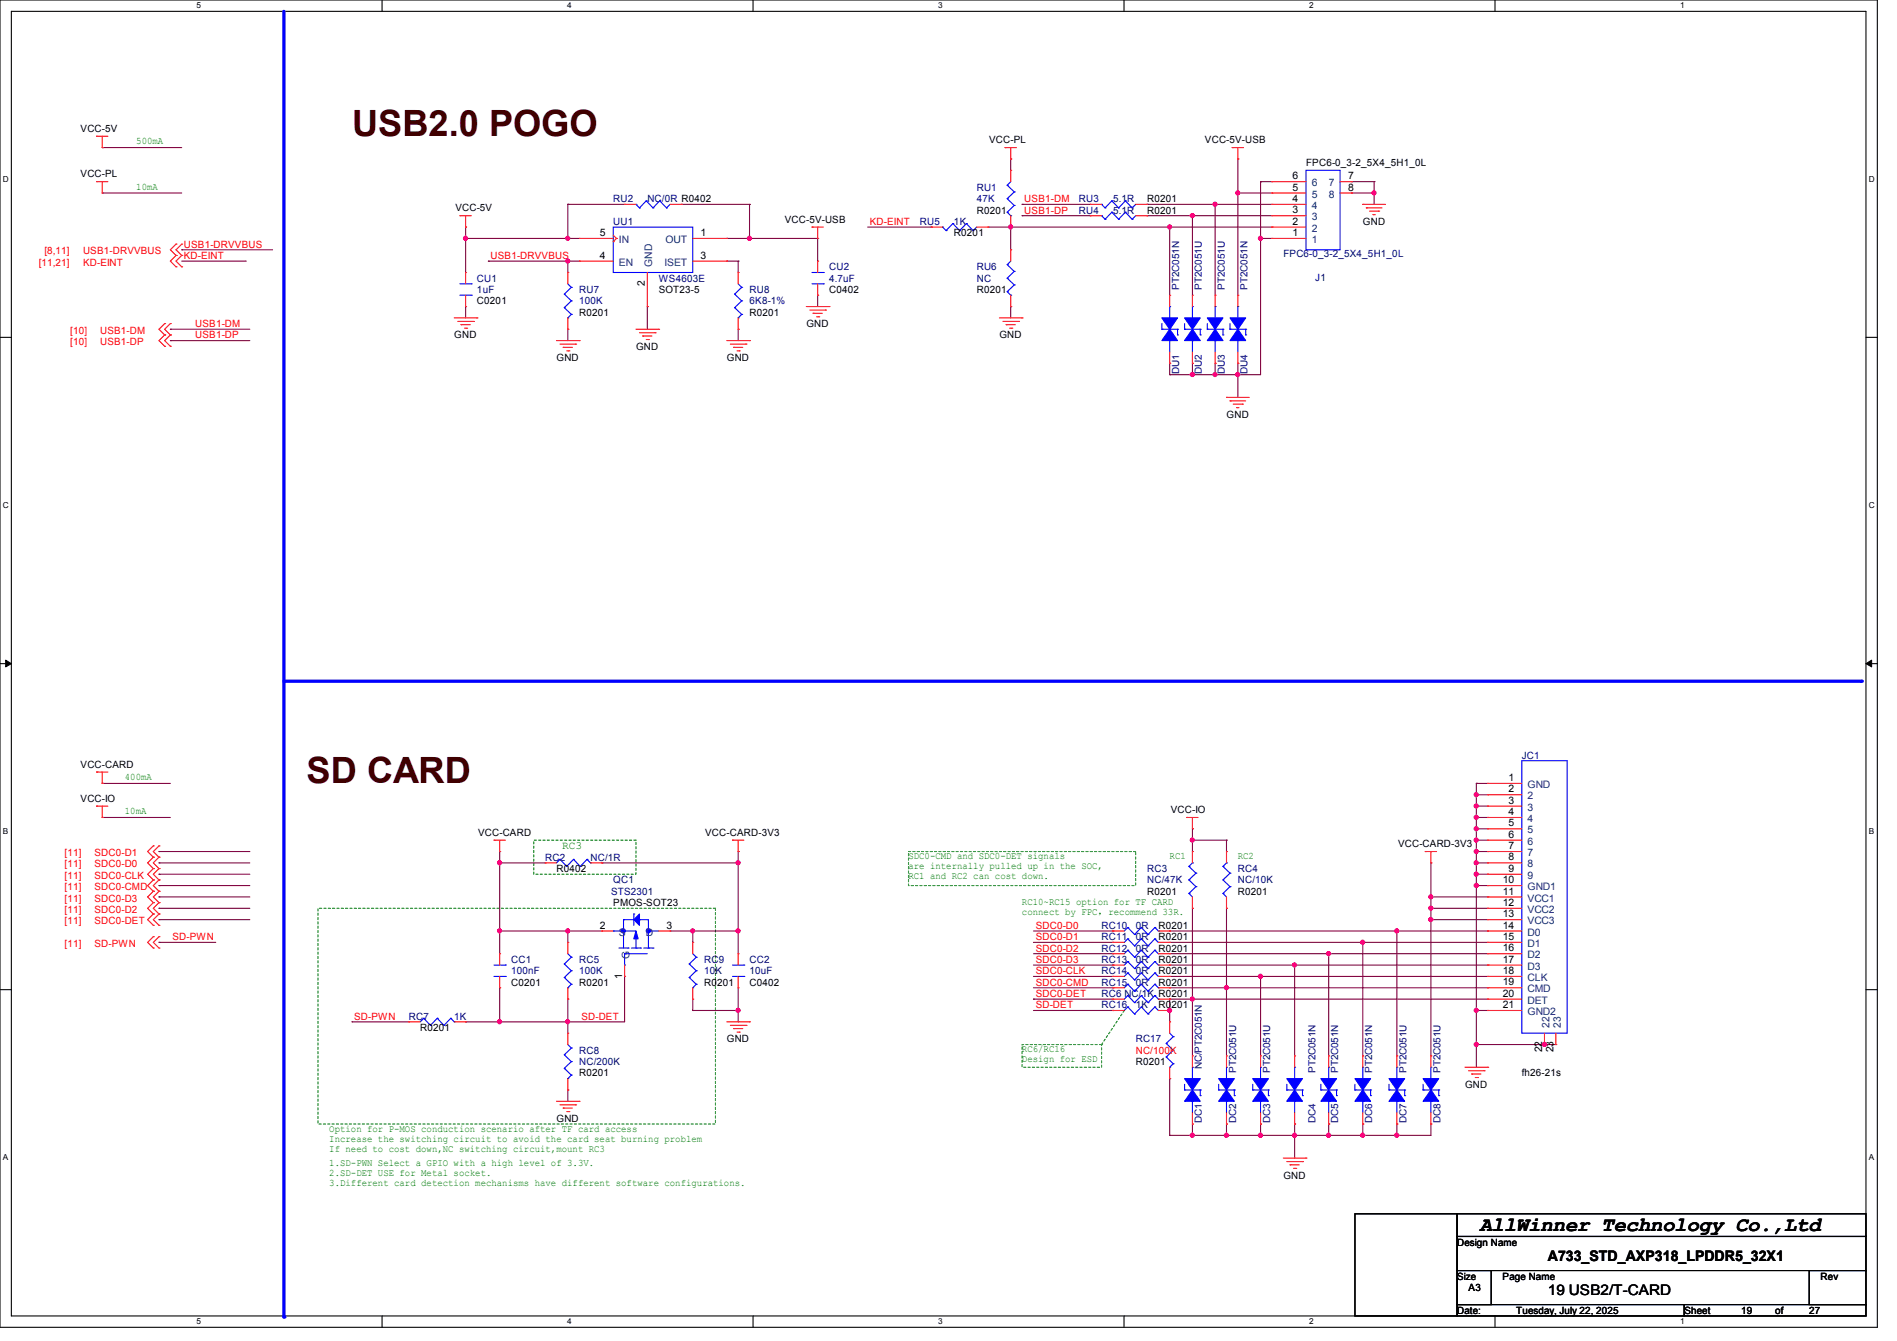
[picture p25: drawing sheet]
<svg xmlns="http://www.w3.org/2000/svg" width="297mm" height="210mm" viewBox="0 0 297 210" stroke-linecap="round" stroke-linejoin="round" font-family="sans-serif">
<defs><g id="words">
<g font-size="5.7" fill="#400000">
<text x="55.1" y="21.3">USB2.0 POGO</text>
<text x="48" y="122.6">SD CARD</text>
</g>
<text font-size="3.2" x="231.7" y="192.7">AllWinner Technology Co.,Ltd</text>
<g font-size="2.3">
<text x="242.3" y="197.5">A733_STD_AXP318_LPDDR5_32X1</text>
<text x="242.3" y="202.8">19 USB2/T-CARD</text>
</g>
<text font-size="1.7" fill="#008000" x="88" y="133">RC3</text>
<g font-size="1.6">
<text x="12.6" y="20.7">VCC-5V</text>
<text x="154.9" y="22.4">VCC-PL</text>
<text x="188.6" y="22.4">VCC-5V-USB</text>
<text x="12.6" y="27.8">VCC-PL</text>
<text x="202.4" y="29.8">5</text>
<text x="202.4" y="28.1">6</text>
<text x="204.5" y="26">FPC6-0_3-2_5X4_5H1_0L</text>
<text x="211.1" y="28.1">7</text>
<text x="211.1" y="29.8">8</text>
<text x="71.3" y="33.1">VCC-5V</text>
<text x="122.9" y="34.9">VCC-5V-USB</text>
<text x="152.9" y="33.4">R0201</text>
<text x="179.6" y="31.7">R0201</text>
<text x="179.6" y="33.4">R0201</text>
<text x="202.4" y="35.2">2</text>
<text x="202.4" y="33.4">3</text>
<text x="202.4" y="31.6">4</text>
<text x="213.4" y="35.2">GND</text>
<text x="93.9" y="40.5">4</text>
<text x="93.9" y="37">5</text>
<text x="109.7" y="40.5">3</text>
<text x="109.7" y="37">1</text>
<text x="149.4" y="37">R0201</text>
<text x="202.4" y="37">1</text>
<text x="74.7" y="47.7">C0201</text>
<text x="101" y="44.8" transform="rotate(-90 101 44.8)">2</text>
<text x="103.1" y="45.9">SOT23-5</text>
<text x="129.8" y="45.9">C0402</text>
<text x="152.9" y="45.9">R0201</text>
<text x="71.1" y="53">GND</text>
<text x="90.7" y="49.4">R0201</text>
<text x="117.4" y="49.4">R0201</text>
<text x="126.2" y="51.2">GND</text>
<text x="156.5" y="53">GND</text>
<text x="87.1" y="56.6">GND</text>
<text x="99.6" y="54.8">GND</text>
<text x="113.8" y="56.6">GND</text>
<text x="192" y="65.4">GND</text>
<text x="12.6" y="120.2">VCC-CARD</text>
<text x="12.6" y="125.6">VCC-IO</text>
<text x="236.2" y="122.3">1</text>
<text x="236.2" y="124.1">2</text>
<text x="236.2" y="125.9">3</text>
<text x="74.8" y="130.9">VCC-CARD</text>
<text x="110.4" y="130.9">VCC-CARD-3V3</text>
<text x="183.3" y="127.3">VCC-IO</text>
<text x="236.2" y="127.6">4</text>
<text x="236.2" y="129.4">5</text>
<text x="236.2" y="131.2">6</text>
<text x="87.1" y="136.6">R0402</text>
<text x="218.9" y="132.7">VCC-CARD-3V3</text>
<text x="236.2" y="133">7</text>
<text x="236.2" y="134.7">8</text>
<text x="236.2" y="136.5">9</text>
<text x="96" y="141.9">PMOS-SOT23</text>
<text x="179.6" y="140.1">R0201</text>
<text x="193.8" y="140.1">R0201</text>
<text x="235.3" y="138.3">10</text>
<text x="235.3" y="140.1">11</text>
<text x="235.3" y="141.9">12</text>
<text x="235.3" y="143.6">13</text>
<text x="93.9" y="145.4">2</text>
<text x="104.4" y="145.4">3</text>
<text x="181.4" y="147.2">R0201</text>
<text x="181.4" y="145.5">R0201</text>
<text x="181.4" y="149">R0201</text>
<text x="235.3" y="145.4">14</text>
<text x="235.3" y="147.2">15</text>
<text x="235.3" y="149">16</text>
<text x="80" y="154.3">C0201</text>
<text x="90.7" y="154.3">R0201</text>
<text x="97.4" y="153.2" transform="rotate(-90 97.4 153.2)">1</text>
<text x="110.2" y="154.3">R0201</text>
<text x="117.4" y="154.3">C0402</text>
<text x="181.4" y="150.8">R0201</text>
<text x="181.4" y="152.6">R0201</text>
<text x="181.4" y="154.3">R0201</text>
<text x="235.3" y="150.7">17</text>
<text x="235.3" y="152.5">18</text>
<text x="235.3" y="154.3">19</text>
<text x="65.8" y="161.5">R0201</text>
<text x="181.4" y="157.9">R0201</text>
<text x="235.3" y="156.1">20</text>
<text x="235.3" y="157.9">21</text>
<text x="113.8" y="163.2">GND</text>
<text x="177.8" y="166.8">R0201</text>
<text x="241.4" y="164.8" transform="rotate(-90 241.4 164.8)">22</text>
<text x="243.2" y="164.8" transform="rotate(-90 243.2 164.8)">23</text>
<text x="90.7" y="168.6">R0201</text>
<text x="229.4" y="170.3">GND</text>
<text x="238.3" y="168.6">fh26-21s</text>
<text x="87.1" y="175.7">GND</text>
<text x="200.9" y="184.6">GND</text>
<text x="228.1" y="195.1">Design Name</text>
<text x="228.1" y="200.4">Size</text>
<text x="229.9" y="202.2">A3</text>
<text x="235.3" y="200.4">Page Name</text>
<text x="285" y="200.4">Rev</text>
<text x="228.1" y="205.7">Date:</text>
<text x="237.4" y="205.7">Tuesday, July 22, 2025</text>
<text x="263.7" y="205.7">Sheet</text>
<text x="272.6" y="205.7">19</text>
<text x="277.9" y="205.7">of</text>
<text x="283.3" y="205.7">27</text>
</g>
<g font-size="1.6" fill="#008000">
<text x="21.3" y="22.6">500mA</text>
<text x="21.3" y="29.7">10mA</text>
<text x="19.6" y="122.1">400mA</text>
<text x="19.6" y="127.5">10mA</text>
<text x="142.2" y="134.6">SDC0-CMD and SDC0-DET signals</text>
<text x="142.2" y="136.1">are internally pulled up in the SOC,</text>
<text x="142.2" y="137.7">RC1 and RC2 can cost down.</text>
<text x="183.1" y="134.6">RC1</text>
<text x="193.8" y="134.6">RC2</text>
<text x="160" y="141.7">RC10~RC15 option for TF CARD</text>
<text x="160" y="143.3">connect by FPC，recommend 33R.</text>
<text x="160" y="164.8">RC6/RC16</text>
<text x="160" y="166.4">Design for ESD</text>
<text x="51.6" y="177.2">Option for P-MOS conduction scenario after TF card access</text>
<text x="51.6" y="178.8">Increase the switching circuit to avoid the card seat burning problem</text>
<text x="51.6" y="180.4">If need to cost down,NC switching circuit,mount RC3</text>
<text x="51.6" y="182.6">1.SD-PWN Select a GPIO with a high level of 3.3V.</text>
<text x="51.6" y="184.1">2.SD-DET USE for Metal socket.</text>
<text x="51.6" y="185.7">3.Different card detection mechanisms have different software configurations.</text>
</g>
<g font-size="1.6" fill="#000080">
<text x="152.9" y="29.9">RU1</text>
<text x="96" y="35.2">UU1</text>
<text x="96" y="31.7">RU2</text>
<text x="101.4" y="31.7">NC/0R R0402</text>
<text x="144" y="35.2">RU5</text>
<text x="149.4" y="35.2">1K</text>
<text x="152.9" y="31.7">47K</text>
<text x="168.9" y="31.7">RU3</text>
<text x="168.9" y="33.4">RU4</text>
<text x="174.3" y="31.7">5.1R</text>
<text x="174.3" y="33.4">5.1R</text>
<text x="200.9" y="40.2">FPC6-0_3-2_5X4_5H1_0L</text>
<text x="74.7" y="44.1">CU1</text>
<text x="74.7" y="45.9">1uF</text>
<text x="90.7" y="45.9">RU7</text>
<text x="90.7" y="47.7">100K</text>
<text x="103.1" y="44.1">WS4603E</text>
<text x="117.4" y="45.9">RU8</text>
<text x="117.4" y="47.7">6K8-1%</text>
<text x="129.8" y="42.3">CU2</text>
<text x="129.8" y="44.1">4.7uF</text>
<text x="152.9" y="42.3">RU6</text>
<text x="152.9" y="44.1">NC</text>
<text x="205.9" y="43.9">J1</text>
<text x="238.3" y="118.8">JC1</text>
<text x="85.3" y="134.8">RC2</text>
<text x="92.5" y="134.8">NC/1R</text>
<text x="179.6" y="136.6">RC3</text>
<text x="193.8" y="136.6">RC4</text>
<text x="95.7" y="140.1">STS2301</text>
<text x="96" y="138.3">QC1</text>
<text x="179.6" y="138.3">NC/47K</text>
<text x="193.8" y="138.3">NC/10K</text>
<text x="172.5" y="147.2">RC11</text>
<text x="172.5" y="145.5">RC10</text>
<text x="172.5" y="149">RC12</text>
<text x="177.8" y="147.2">0R</text>
<text x="177.8" y="145.5">0R</text>
<text x="177.8" y="149">0R</text>
<text x="80" y="150.8">CC1</text>
<text x="80" y="152.6">100nF</text>
<text x="90.7" y="150.8">RC5</text>
<text x="90.7" y="152.6">100K</text>
<text x="110.2" y="150.8">RC9</text>
<text x="110.2" y="152.6">10K</text>
<text x="117.4" y="150.8">CC2</text>
<text x="117.4" y="152.6">10uF</text>
<text x="172.5" y="150.8">RC13</text>
<text x="172.5" y="152.6">RC14</text>
<text x="172.5" y="154.3">RC15</text>
<text x="177.8" y="150.8">0R</text>
<text x="177.8" y="152.6">0R</text>
<text x="177.8" y="154.3">0R</text>
<text x="64" y="159.7">RC7</text>
<text x="71.1" y="159.7">1K</text>
<text x="172.5" y="157.9">RC16</text>
<text x="172.5" y="156.1">RC6 NC/1K R0201</text>
<text x="177.8" y="157.9">1K</text>
<text x="90.7" y="165">RC8</text>
<text x="90.7" y="166.8">NC/200K</text>
<text x="177.8" y="163.2">RC17</text>
</g>
<g font-size="1.6" fill="#004080">
<text x="205.4" y="29.2">6</text>
<text x="208" y="29.2">7</text>
<text x="205.4" y="34.5">3</text>
<text x="205.4" y="32.7">4</text>
<text x="205.4" y="30.9">5</text>
<text x="208" y="30.9">8</text>
<text x="96.9" y="41.6">EN</text>
<text x="96.9" y="38.1">IN</text>
<text x="102.1" y="41.8" transform="rotate(-90 102.1 41.8)">GND</text>
<text x="104" y="41.6">ISET</text>
<text x="104.2" y="38.1">OUT</text>
<text x="205.4" y="36.3">2</text>
<text x="205.4" y="38.1">1</text>
<text x="239.2" y="123.4">GND</text>
<text x="239.2" y="125.2">2</text>
<text x="239.2" y="127">3</text>
<text x="239.2" y="128.7">4</text>
<text x="239.2" y="130.5">5</text>
<text x="239.2" y="132.3">6</text>
<text x="239.2" y="134.1">7</text>
<text x="239.2" y="135.8">8</text>
<text x="239.2" y="137.6">9</text>
<text x="239.2" y="139.4">GND1</text>
<text x="239.2" y="141.2">VCC1</text>
<text x="239.2" y="143">VCC2</text>
<text x="96.9" y="146.5">S</text>
<text x="101.1" y="146.5">D</text>
<text x="239.2" y="144.7">VCC3</text>
<text x="239.2" y="146.5">D0</text>
<text x="239.2" y="148.3">D1</text>
<text x="98.6" y="150.2" transform="rotate(-90 98.6 150.2)">G</text>
<text x="239.2" y="150.1">D2</text>
<text x="239.2" y="151.8">D3</text>
<text x="239.2" y="153.6">CLK</text>
<text x="239.2" y="155.4">CMD</text>
<text x="239.2" y="157.2">DET</text>
<text x="239.2" y="159">GND2</text>
<text x="242.6" y="160.9" transform="rotate(-90 242.6 160.9)">22</text>
<text x="244.4" y="160.9" transform="rotate(-90 244.4 160.9)">23</text>
</g>
<g font-size="1.6" fill="#f00">
<text x="136.2" y="35.2">KD-EINT</text>
<text x="160.4" y="31.7">USB1-DM</text>
<text x="160.4" y="33.4">USB1-DP</text>
<text x="6.1" y="41.6">[11,21]</text>
<text x="6.9" y="39.8">[8,11]</text>
<text x="13" y="39.8">USB1-DRVVBUS</text>
<text x="13" y="41.6">KD-EINT</text>
<text x="28.8" y="38.8">USB1-DRVVBUS</text>
<text x="28.8" y="40.6">KD-EINT</text>
<text x="76.8" y="40.6">USB1-DRVVBUS</text>
<text x="11" y="52.3">[10]</text>
<text x="15.7" y="52.3">USB1-DM</text>
<text x="30.6" y="51.2">USB1-DM</text>
<text x="30.6" y="53">USB1-DP</text>
<text x="11" y="54.1">[10]</text>
<text x="15.7" y="54.1">USB1-DP</text>
<text x="10.1" y="134.1">[11]</text>
<text x="10.1" y="137.6">[11]</text>
<text x="10.1" y="135.8">[11]</text>
<text x="14.8" y="134.1">SDC0-D1</text>
<text x="14.8" y="137.6">SDC0-CLK</text>
<text x="14.8" y="135.8">SDC0-D0</text>
<text x="10.1" y="139.4">[11]</text>
<text x="10.1" y="143">[11]</text>
<text x="10.1" y="141.2">[11]</text>
<text x="14.8" y="139.4">SDC0-CMD</text>
<text x="14.8" y="143">SDC0-D2</text>
<text x="14.8" y="141.2">SDC0-D3</text>
<text x="10.1" y="144.7">[11]</text>
<text x="10.1" y="148.3">[11]</text>
<text x="14.8" y="144.7">SDC0-DET</text>
<text x="14.8" y="148.3">SD-PWN</text>
<text x="27" y="147.2">SD-PWN</text>
<text x="162.1" y="147.2">SDC0-D1</text>
<text x="162.1" y="145.5">SDC0-D0</text>
<text x="162.1" y="149">SDC0-D2</text>
<text x="162.1" y="154.3">SDC0-CMD</text>
<text x="162.1" y="150.8">SDC0-D3</text>
<text x="162.1" y="152.6">SDC0-CLK</text>
<text x="55.5" y="159.7">SD-PWN</text>
<text x="91" y="159.7">SD-DET</text>
<text x="162.1" y="156.1">SDC0-DET</text>
<text x="162.1" y="157.9">SD-DET</text>
<text x="177.8" y="165">NC/100K</text>
</g>
<g font-size="1.5" fill="#000080">
<text x="184.6" y="45.3" transform="rotate(-90 184.6 45.3)">PT2C051N</text>
<text x="188.2" y="45.3" transform="rotate(-90 188.2 45.3)">PT2C051U</text>
<text x="191.7" y="45.3" transform="rotate(-90 191.7 45.3)">PT2C051U</text>
<text x="195.3" y="45.3" transform="rotate(-90 195.3 45.3)">PT2C051N</text>
<text x="184.6" y="58.5" transform="rotate(-90 184.6 58.5)">DU1</text>
<text x="188.2" y="58.5" transform="rotate(-90 188.2 58.5)">DU2</text>
<text x="191.7" y="58.5" transform="rotate(-90 191.7 58.5)">DU3</text>
<text x="195.3" y="58.5" transform="rotate(-90 195.3 58.5)">DU4</text>
<text x="188.2" y="167.5" transform="rotate(-90 188.2 167.5)">NC/PT2C051N</text>
<text x="193.5" y="168" transform="rotate(-90 193.5 168)">PT2C051U</text>
<text x="198.9" y="168" transform="rotate(-90 198.9 168)">PT2C051U</text>
<text x="206" y="168" transform="rotate(-90 206 168)">PT2C051N</text>
<text x="209.5" y="168" transform="rotate(-90 209.5 168)">PT2C051N</text>
<text x="214.9" y="168" transform="rotate(-90 214.9 168)">PT2C051N</text>
<text x="220.2" y="168" transform="rotate(-90 220.2 168)">PT2C051U</text>
<text x="225.5" y="168" transform="rotate(-90 225.5 168)">PT2C051U</text>
<text x="188.2" y="175.9" transform="rotate(-90 188.2 175.9)">DC1</text>
<text x="193.5" y="175.9" transform="rotate(-90 193.5 175.9)">DC2</text>
<text x="198.9" y="175.9" transform="rotate(-90 198.9 175.9)">DC3</text>
<text x="206" y="175.9" transform="rotate(-90 206 175.9)">DC4</text>
<text x="209.5" y="175.9" transform="rotate(-90 209.5 175.9)">DC5</text>
<text x="214.9" y="175.9" transform="rotate(-90 214.9 175.9)">DC6</text>
<text x="220.2" y="175.9" transform="rotate(-90 220.2 175.9)">DC7</text>
<text x="225.5" y="175.9" transform="rotate(-90 225.5 175.9)">DC8</text>
</g>
<g font-size="1.3">
<text x="30.8" y="1.3">5</text>
<text x="88.8" y="1.3">4</text>
<text x="146.9" y="1.3">3</text>
<text x="205" y="1.3">2</text>
<text x="263.1" y="1.3">1</text>
<text x=".5" y="28.4">D</text>
<text x="292.6" y="28.4">D</text>
<text x=".5" y="79.5">C</text>
<text x="292.6" y="79.5">C</text>
<text x=".5" y="130.6">B</text>
<text x="292.6" y="130.6">B</text>
<text x=".5" y="181.7">A</text>
<text x="292.6" y="181.7">A</text>
<text x="30.8" y="207.4">5</text>
<text x="88.8" y="207.4">4</text>
<text x="146.9" y="207.4">3</text>
<text x="205" y="207.4">2</text>
<text x="263.1" y="207.4">1</text>
</g>
</g></defs>
<path d="M0 0h293.9v207.9h-293.9zM1.8 1.8h290.3v204.3h-290.3z" fill="none" stroke="#000" stroke-width=".17"/>
<g fill="#fff">
<path d="M30.8 .2h.7v1.4h-.7z"/>
<path d="M30.8 206.2h.7v1.4h-.7z"/>
</g>
<path d="M59.8 0v1.8M59.8 206.1v1.8" fill="none" stroke="#000" stroke-width=".17"/>
<g fill="#fff">
<path d="M88.8 .2h.7v1.4h-.7z"/>
<path d="M88.8 206.2h.7v1.4h-.7z"/>
</g>
<path d="M117.9 0v1.8M117.9 206.1v1.8" fill="none" stroke="#000" stroke-width=".17"/>
<g fill="#fff">
<path d="M146.9 .2h.7v1.4h-.7z"/>
<path d="M146.9 206.2h.7v1.4h-.7z"/>
</g>
<path d="M176 0v1.8M176 206.1v1.8" fill="none" stroke="#000" stroke-width=".17"/>
<g fill="#fff">
<path d="M205 .2h.7v1.4h-.7z"/>
<path d="M205 206.2h.7v1.4h-.7z"/>
</g>
<path d="M234.1 0v1.8M234.1 206.1v1.8" fill="none" stroke="#000" stroke-width=".17"/>
<g fill="#fff">
<path d="M263.1 .2h.6v1.4h-.6z"/>
<path d="M263.1 206.2h.6v1.4h-.6z"/>
<path d="M.5 27.3h.9v1.4h-.9z"/>
<path d="M292.6 27.3h.9v1.4h-.9z"/>
<path d="M.5 78.4h.9v1.4h-.9z"/>
<path d="M292.6 78.4h.9v1.4h-.9z"/>
</g>
<path d="M0 52.8h1.8M292.1 52.8h1.8" fill="none" stroke="#000" stroke-width=".17"/>
<g fill="#fff">
<path d="M.5 129.5h.8v1.4h-.8z"/>
<path d="M292.6 129.5h.8v1.4h-.8z"/>
</g>
<path d="M0 103.9h1.8M292.1 103.9h1.8" fill="none" stroke="#000" stroke-width=".17"/>
<path d="M.9 103.4l.9 .5-.9 .5zM292.1 103.9l.9-.5v1z" fill="#000" stroke="#000" stroke-width=".16"/>
<g fill="#fff">
<path d="M.5 180.5h.8v1.4h-.8z"/>
<path d="M292.6 180.5h.8v1.4h-.8z"/>
</g>
<path d="M0 155h1.8M292.1 155h1.8" fill="none" stroke="#000" stroke-width=".17"/>
<path d="M44.4 1.8v204.4" fill="none" stroke="#00f" stroke-width=".51"/>
<circle cx="44.4" cy="206.2" r=".25" fill="#00f"/>
<path d="M83.6 131.6h16v5.3h-16zM142.2 133.3h35.6v5.4h-35.6zM49.8 142.2h62.2v33.8h-62.2zM176 158.2l-3.5 5.4M160 163.6h12.5v3.5h-12.5zM172.5 163.6h.1" fill="none" stroke="#008000" stroke-width=".17" stroke-dasharray=".3 .3"/>
<path d="M44.4 106.7h247" fill="none" stroke="#00f" stroke-width=".51"/>
<circle cx="291.4" cy="106.7" r=".25" fill="#00f"/>
<g fill="none" stroke="#800040" stroke-width=".17">
<path d="M16 23.1h.1M16 30.2h.1M16 23.1h12.4M16 30.2h12.4M28.4 39.1h.1M28.4 39.1h14.3M72.9 35.6h.1M72.9 37.3h.1M72.9 35.6v7.1M72.9 37.3h17.8M88.9 32h.1M88.9 37.3h.1"/>
<path d="M88.9 32h8.9M88.9 32v5.3M106.7 32h.1M106.7 32h10.6M113.8 37.3h.1M113.8 37.3h14.2M117.3 32h.1M117.3 37.3h.1M117.3 32v5.3M128 37.3h.1M128 37.3v3.6M135.8 35.6h10"/>
<path d="M145.8 35.6h.1M154.7 35.6h44.4M158.2 24.9h.1M158.2 35.6h.1M158.2 24.9v1.8M158.2 35.6v3.5M160 32h.1M160 33.8h.1M160 32h10.7M160 33.8h10.7M179.6 32h.1M179.6 33.8h.1"/>
<path d="M179.6 32h19.5M179.6 33.8h19.5M183.1 35.6h.1M183.1 35.6v10.6M186.7 33.8h.1M186.7 33.8v12.4M190.2 32h.1M190.2 32v14.2M193.8 30.2h.1M193.8 24.9h.1M193.8 24.9v21.3M193.8 30.2h5.3"/>
<path d="M197.4 37.3h.1M197.4 28.4h.1M197.4 28.4v30.3h-14.3M197.4 37.3h1.7M197.4 28.4h1.7M211.6 28.4h.1M211.6 30.2h.1M211.6 30.2h3.5M211.6 28.4h3.5M215.1 28.4h.1M215.1 30.2h.1M215.1 28.4v3.6"/>
<path d="M26.7 51.6h.1M26.7 53.3h.1M26.7 51.6h12.4M26.7 53.3h12.4M28.4 40.9h10M38.4 40.9h.1M72.9 48h.1M72.9 48v1.8M76.5 40.9h.1M76.5 40.9h14.2M88.9 51.6h.1M88.9 40.9h.1"/>
<path d="M88.9 40.9v1.8M88.9 51.6v1.7M101.3 48h.1M101.3 48v3.6M113.8 40.9h.1M113.8 40.9h1.8M115.6 51.6h.1M115.6 40.9h.1M115.6 40.9v1.8M115.6 51.6v1.7M128 46.2h.1M128 46.2v1.8"/>
<path d="M158.2 48h.1M158.2 48v1.8M183.1 56.9h.1M183.1 58.7h.1M183.1 56.9v1.8M186.7 56.9h.1M186.7 58.7h.1M186.7 56.9v1.8M190.2 56.9h.1M190.2 58.7h.1M190.2 56.9v1.8M193.8 56.9h.1"/>
<path d="M193.8 58.7h.1M193.8 56.9v5.3M16 128h.1M16 122.7h.1M16 128h10.7M16 122.7h10.7M24.9 136.9h.1M24.9 138.7h.1M24.9 133.3h.1M24.9 135.1h.1M24.9 136.9h14.2M24.9 138.7h14.2"/>
<path d="M24.9 133.3h14.2M24.9 135.1h14.2M78.2 133.3h.1M78.2 135.1h.1M78.2 135.1h7.1M78.2 133.3v16.1M94.2 135.1h.1M94.2 135.1h21.4M115.6 133.3h.1M115.6 135.1h.1M115.6 133.3v16.1M186.7 129.8h.1"/>
<path d="M186.7 131.6h.1M186.7 129.8v3.5M186.7 131.6h5.3M192 131.6h.1M192 131.6v1.7M224 135.1h.1M224 135.1v30.3M231.1 122.7h.1M231.1 124.5h.1M231.1 126.2h.1M231.1 128h.1M231.1 129.8h.1"/>
<path d="M231.1 131.6h.1M231.1 133.3h.1M231.1 135.1h.1M231.1 136.9h.1M231.1 138.7h.1M231.1 136.9h1.8M231.1 138.7h1.8M231.1 133.3h1.8M231.1 135.1h1.8M231.1 128h1.8M231.1 122.7h1.8M231.1 131.6h1.8"/>
<path d="M231.1 122.7v44.4M231.1 124.5h1.8M231.1 126.2h1.8M231.1 129.8h1.8M24.9 142.2h.1M24.9 144h.1M24.9 140.5h.1M24.9 147.6h.1M24.9 142.2h14.2M24.9 144h14.2M24.9 140.5h14.2M24.9 147.6h8.9"/>
<path d="M78.2 145.8h.1M78.2 154.7h.1M78.2 154.7v5.3M78.2 145.8h16M88.9 145.8h.1M88.9 156.5h.1M88.9 145.8v1.8M88.9 156.5v5.3M97.8 152.9h.1M97.8 152.9v7.1h-24.9M104.9 145.8h10.7M108.5 145.8h.1"/>
<path d="M108.5 158.2h.1M108.5 158.2h7.1M108.5 145.8v1.8M108.5 156.5v1.7M115.6 158.2h.1M115.6 145.8h.1M115.6 154.7v5.3M161.8 156.5h.1M161.8 154.7h12.4M161.8 156.5h12.4M161.8 145.8h12.4M161.8 147.6h12.4"/>
<path d="M161.8 151.1h12.4M161.8 152.9h12.4M161.8 149.4h12.4M161.8 158.2h12.4M174.2 154.7h.1M174.2 151.1h.1M174.2 152.9h.1M174.2 147.6h.1M174.2 145.8h.1M174.2 149.4h.1M174.2 158.2h.1M183.1 156.5h.1"/>
<path d="M183.1 158.2h.1M183.1 156.5v3.5M183.1 154.7h49.8M183.1 156.5h49.8M183.1 145.8h49.8M183.1 147.6h49.8M183.1 151.1h49.8M183.1 152.9h49.8M183.1 149.4h49.8M186.7 142.2h.1M186.7 156.5h.1M186.7 142.2v23.2"/>
<path d="M192 142.2h.1M192 154.7h.1M192 142.2v23.2M197.4 152.9h.1M197.4 152.9v12.5M202.7 151.1h.1M202.7 151.1v14.3M208 149.4h.1M208 149.4v16M213.4 147.6h.1M213.4 147.6v17.8M218.7 145.8h.1"/>
<path d="M218.7 145.8v19.6M224 142.2h.1M224 140.5h.1M224 144h.1M224 142.2h8.9M224 144h8.9M224 140.5h8.9M231.1 158.2h.1M231.1 158.2h1.8M55.1 160h.1M55.1 160h8.9M72.9 160h.1"/>
<path d="M78.2 160h.1M88.9 170.7h.1M88.9 160h.1M88.9 170.7v1.8M115.6 160h.1M183.1 168.9h.1M183.1 177.8h.1M183.1 168.9v8.9M186.7 176h.1M186.7 177.8h.1M186.7 176v1.8M192 177.8h.1"/>
<path d="M192 176h.1M192 176v1.8M197.4 176h.1M197.4 177.8h.1M197.4 176v1.8M202.7 177.8h.1M202.7 176h.1M202.7 176v5.4M208 176h.1M208 177.8h.1M208 176v1.8M213.4 176h.1"/>
<path d="M213.4 177.8h.1M213.4 176v1.8M218.7 176h.1M218.7 177.8h.1M218.7 176v1.8M224 176h.1M224 176v1.8h-40.9M231.1 163.6h.1M231.1 163.6h12.5M241.8 163.6h.1"/>
</g>
<g fill="#f0f" stroke="#f0f" stroke-width=".17">
<circle cx="190.2" cy="32" r=".32"/>
<circle cx="186.7" cy="33.8" r=".32"/>
<circle cx="158.2" cy="35.5" r=".32"/>
<circle cx="197.3" cy="37.3" r=".32"/>
<circle cx="193.8" cy="58.7" r=".32"/>
<circle cx="186.7" cy="58.7" r=".32"/>
<circle cx="190.2" cy="58.7" r=".32"/>
<circle cx="183.1" cy="35.5" r=".32"/>
<circle cx="88.9" cy="37.3" r=".32"/>
<circle cx="72.9" cy="37.3" r=".32"/>
<circle cx="117.3" cy="37.3" r=".32"/>
<circle cx="88.9" cy="40.9" r=".32"/>
<circle cx="192" cy="177.8" r=".32"/>
<circle cx="197.3" cy="177.8" r=".32"/>
<circle cx="213.3" cy="177.8" r=".32"/>
<circle cx="218.7" cy="177.8" r=".32"/>
<circle cx="193.8" cy="30.2" r=".32"/>
<circle cx="88.9" cy="145.8" r=".32"/>
<circle cx="88.9" cy="160" r=".32"/>
<circle cx="115.5" cy="158.2" r=".32"/>
<circle cx="78.2" cy="160" r=".32"/>
<circle cx="78.2" cy="145.8" r=".32"/>
<circle cx="78.2" cy="135.1" r=".32"/>
<circle cx="115.5" cy="135.1" r=".32"/>
<circle cx="224" cy="142.2" r=".32"/>
<circle cx="224" cy="140.4" r=".32"/>
<circle cx="186.7" cy="131.6" r=".32"/>
<circle cx="224" cy="144" r=".32"/>
<circle cx="218.7" cy="145.8" r=".32"/>
<circle cx="213.3" cy="147.6" r=".32"/>
<circle cx="208" cy="177.8" r=".32"/>
<circle cx="202.7" cy="177.8" r=".32"/>
<circle cx="208" cy="149.3" r=".32"/>
<circle cx="202.7" cy="151.1" r=".32"/>
<circle cx="197.3" cy="152.9" r=".32"/>
<circle cx="192" cy="154.7" r=".32"/>
<circle cx="186.7" cy="156.4" r=".32"/>
<circle cx="231.1" cy="126.2" r=".32"/>
<circle cx="231.1" cy="124.4" r=".32"/>
<circle cx="231.1" cy="128" r=".32"/>
<circle cx="231.1" cy="131.6" r=".32"/>
<circle cx="231.1" cy="129.8" r=".32"/>
<circle cx="231.1" cy="135.1" r=".32"/>
<circle cx="231.1" cy="133.3" r=".32"/>
<circle cx="231.1" cy="136.9" r=".32"/>
<circle cx="231.1" cy="158.2" r=".32"/>
<circle cx="231.1" cy="138.7" r=".32"/>
<circle cx="241.8" cy="163.6" r=".32"/>
<circle cx="231.1" cy="163.6" r=".32"/>
<circle cx="215.1" cy="30.2" r=".32"/>
<circle cx="108.4" cy="145.8" r=".32"/>
<circle cx="115.5" cy="145.8" r=".32"/>
<circle cx="183.1" cy="158.2" r=".32"/>
<circle cx="186.7" cy="177.8" r=".32"/>
</g>
<g fill="none" stroke="#f00" stroke-width=".17">
<path d="M15.1 21.3h.1M15.1 28.4h.1M15.1 21.3h1.8M15.1 28.4h1.8M16 23.1h.1M16 30.2h.1M16 21.3v1.8M16 28.4v1.8M27.6 38.2h.1M27.6 38.2l-.9 .9 .9 .9M28.4 38.2h.1M28.4 38.2l-.8 .9 .8 .9"/>
<path d="M72 33.8h.1M72 33.8h1.8M72.9 35.6h.1M72.9 33.8v1.8M90.7 37.3h.1M90.7 37.3h5.3M96 37.8h.1M96 36.8l.5 .5M96.5 37.3h.1M96.5 37.3l-.5 .5M97.8 32h.1M97.8 32h1.8"/>
<path d="M104.9 32h1.8M106.7 32h.1M108.5 37.3h5.3M113.8 37.3h.1M127.1 35.6h.1M127.1 35.6h1.8M128 37.3h.1M128 35.6v1.7M145.8 35.6h.1M145.8 35.6h1.8M152.9 35.6h1.8M154.7 35.6h.1"/>
<path d="M157.4 23.1h.1M157.4 23.1h1.7M158.2 24.9h.1M158.2 26.7h.1M158.2 35.6h.1M158.2 39.1h.1M158.2 23.1v1.8M158.2 26.7v1.7M158.2 33.8v1.8M158.2 39.1v1.8M170.7 32h.1M170.7 33.8h.1"/>
<path d="M170.7 32h1.8M170.7 33.8h1.8M177.8 32h1.8M177.8 33.8h1.8M179.6 32h.1M179.6 33.8h.1M192.9 23.1h.1M192.9 23.1h1.8M193.8 24.9h.1M193.8 23.1v1.8M199.1 35.6h.1M199.1 33.8h.1"/>
<path d="M199.1 32h.1M199.1 37.3h.1M199.1 30.2h.1M199.1 28.4h.1M199.1 32h5.4M199.1 33.8h5.4M199.1 35.6h5.4M199.1 28.4h5.4M199.1 37.3h5.4M199.1 30.2h5.4M209.8 28.4h1.8M209.8 30.2h1.8"/>
<path d="M211.6 28.4h.1M211.6 30.2h.1M213.4 32h.1M213.4 32h3.5M213.9 32.6h.1M213.9 32.6h2.5M214.4 33.1h1.5M215 33.6h.1M215 33.6h.3M215.9 33.1h.1M25.8 50.7h.1M25.8 52.5h.1"/>
<path d="M25.8 54.2h.1M25.8 50.7l-.9 .9 .9 .9M25.8 52.5l-.9 .8 .9 .9M26.7 50.7h.1M26.7 52.5h.1M26.7 54.2h.1M26.7 50.7l-.9 .9 .9 .9M26.7 52.5l-.9 .8 .9 .9M27.6 40h.1M27.6 41.8h.1M27.6 40l-.9 .9 .9 .9M28.4 40h.1"/>
<path d="M28.4 41.8h.1M28.4 40l-.8 .9 .8 .9M71.1 49.8h3.6M71.7 50.3h2.4M72.2 50.8h.1M72.2 50.8h1.4M72.7 51.4h.4M72.9 48h.1M72.9 42.7h.1M72.9 42.7v1.7M72.9 46.2v1.8M73.1 51.4h.1"/>
<path d="M74.1 50.3h.1M74.7 49.8h.1M87.1 53.3h3.6M87.7 53.9h2.4M88.2 54.4h.1M88.2 54.4h1.4M88.7 54.9h.4M88.9 42.7h.1M88.9 51.6h.1M88.9 42.7v1.7M88.9 49.8v1.8M89.1 54.9h.1"/>
<path d="M90.1 53.9h.1M90.7 53.3h.1M90.7 40.9h.1M90.7 40.9h5.3M99.6 51.6h3.5M100.1 52.1h2.5M100.6 52.6h.1M100.6 52.6h1.5M101.2 53.2h.3M101.3 48h.1M101.3 42.7v5.3M101.5 53.2h.1"/>
<path d="M102.6 52.1h.1M103.1 51.6h.1M108.5 40.9h5.3M113.8 40.9h.1M113.8 53.3h3.5M114.3 53.9h2.5M114.9 54.4h.1M114.9 54.4h1.4M115.4 54.9h.3M115.6 42.7h.1M115.6 51.6h.1M115.6 42.7v1.7"/>
<path d="M115.6 49.8v1.8M115.7 54.9h.1M116.8 53.9h.1M117.3 53.3h.1M126.2 48h3.6M126.8 48.6h2.4M127.3 49.1h.1M127.3 49.1h1.4M127.8 49.6h.4M128 46.2h.1M128 40.9h.1M128 40.9v1.8"/>
<path d="M128 44.4v1.8M128.2 49.6h.1M129.2 48.6h.1M129.8 48h.1M156.5 49.8h3.5M157 50.3h2.5M157.5 50.8h.1M157.5 50.8h1.5M158.1 51.4h.3M158.2 48h.1M158.2 46.2v1.8M158.4 51.4h.1"/>
<path d="M159.5 50.3h.1M160 49.8h.1M183.1 56.9h.1M183.1 46.2h.1M183.1 46.2v1.8M183.1 55.1v1.8M186.7 56.9h.1M186.7 46.2h.1M186.7 46.2v1.8M186.7 55.1v1.8M190.2 56.9h.1M190.2 46.2h.1"/>
<path d="M190.2 46.2v1.8M190.2 55.1v1.8M193.8 56.9h.1M193.8 46.2h.1M193.8 46.2v1.8M193.8 55.1v1.8M192 62.2h.1M192 62.2h3.6M192.6 62.8h.1M192.6 62.8h2.4M193.1 63.3h1.4M193.6 63.8h.1"/>
<path d="M193.6 63.8h.4M194.5 63.3h.1M15.1 120.9h.1M15.1 126.2h.1M15.1 120.9h1.8M15.1 126.2h1.8M16 122.7h.1M16 128h.1M16 120.9v1.8M16 126.2v1.8M24 132.5h.1M24 134.2h.1"/>
<path d="M24 136h.1M24 137.8h.1M24 139.6h.1M24 132.5l-.9 .8 .9 .9M24 136l-.9 .9 .9 .9M24 137.8l-.9 .9 .9 .9M24 139.6l-.9 .9 .9 .9M24 134.2l-.9 .9 .9 .9M24.9 132.5h.1M24.9 134.2h.1M24.9 136h.1M24.9 137.8h.1"/>
<path d="M24.9 139.6h.1M24.9 132.5l-.9 .8 .9 .9M24.9 136l-.9 .9 .9 .9M24.9 137.8l-.9 .9 .9 .9M24.9 139.6l-.9 .9 .9 .9M24.9 134.2l-.9 .9 .9 .9M77.3 131.6h.1M77.3 131.6h1.8M78.2 133.3h.1M78.2 131.6v1.7M85.3 135.1h.1M85.3 135.1h1.8"/>
<path d="M92.5 135.1h1.7M94.2 135.1h.1M114.7 131.6h.1M114.7 131.6h1.8M115.6 133.3h.1M115.6 131.6v1.7M185.8 128h.1M185.8 128h1.8M186.7 129.8h.1M186.7 133.3h.1M186.7 128v1.8M186.7 133.3v1.8"/>
<path d="M192 133.3h.1M192 133.3v1.8M223.1 133.3h.1M223.1 133.3h1.8M224 135.1h.1M224 133.3v1.8M232.9 122.7h.1M232.9 124.5h.1M232.9 126.2h.1M232.9 128h.1M232.9 129.8h.1M232.9 131.6h.1"/>
<path d="M232.9 133.3h.1M232.9 135.1h.1M232.9 136.9h.1M232.9 138.7h.1M232.9 131.6h5.4M232.9 128h5.4M232.9 126.2h5.4M232.9 133.3h5.4M232.9 135.1h5.4M232.9 122.7h5.4M232.9 124.5h5.4M232.9 129.8h5.4"/>
<path d="M232.9 136.9h5.4M232.9 138.7h5.4M24 143.1h.1M24 144.9h.1M24 141.4h.1M24 146.7h.1M24 148.5h.1M24 143.1l-.9 .9 .9 .9M24 141.4l-.9 .8 .9 .9M24 146.7l-.9 .9 .9 .9M24.9 143.1h.1M24.9 144.9h.1"/>
<path d="M24.9 141.4h.1M24.9 146.7h.1M24.9 148.5h.1M24.9 143.1l-.9 .9 .9 .9M24.9 141.4l-.9 .8 .9 .9M24.9 146.7l-.9 .9 .9 .9M78.2 154.7h.1M78.2 149.4h.1M78.2 149.4v1.7M78.2 152.9v1.8M88.9 147.6h.1M88.9 156.5h.1"/>
<path d="M88.9 147.6v1.8M88.9 154.7v1.8M94.2 145.8h.1M94.2 145.8h1.8M97.8 152.9h.1M97.8 151.1v1.8M103.1 145.8h1.8M104.9 145.8h.1M108.5 147.6h.1M108.5 156.5h.1M108.5 147.6v1.8M108.5 154.7v1.8"/>
<path d="M115.6 149.4h.1M115.6 154.7h.1M115.6 149.4v1.7M115.6 152.9v1.8M174.2 158.2h.1M174.2 151.1h.1M174.2 152.9h.1M174.2 156.5h.1M174.2 147.6h.1M174.2 145.8h.1M174.2 154.7h.1M174.2 149.4h.1"/>
<path d="M174.2 158.2h1.8M174.2 151.1h1.8M174.2 152.9h1.8M174.2 145.8h1.8M174.2 156.5h1.8M174.2 147.6h1.8M174.2 149.4h1.8M174.2 154.7h1.8M181.4 158.2h1.7M181.4 151.1h1.7M181.4 152.9h1.7M181.4 145.8h1.7"/>
<path d="M181.4 156.5h1.7M181.4 147.6h1.7M181.4 149.4h1.7M181.4 154.7h1.7M183.1 158.2h.1M183.1 151.1h.1M183.1 152.9h.1M183.1 156.5h.1M183.1 147.6h.1M183.1 145.8h.1M183.1 154.7h.1M183.1 149.4h.1"/>
<path d="M186.7 142.2h.1M186.7 140.5v1.7M192 142.2h.1M192 140.5v1.7M232.9 140.5h.1M232.9 142.2h.1M232.9 144h.1M232.9 145.8h.1M232.9 147.6h.1M232.9 149.4h.1M232.9 151.1h.1M232.9 152.9h.1"/>
<path d="M232.9 154.7h.1M232.9 156.5h.1M232.9 158.2h.1M232.9 158.2h5.4M232.9 151.1h5.4M232.9 152.9h5.4M232.9 145.8h5.4M232.9 156.5h5.4M232.9 147.6h5.4M232.9 140.5h5.4M232.9 142.2h5.4M232.9 144h5.4"/>
<path d="M232.9 149.4h5.4M232.9 154.7h5.4M64 160h.1M64 160h1.8M71.1 160h1.8M72.9 160h.1M87.1 172.5h3.6M87.7 173h2.4M88.2 173.5h.1M88.2 173.5h1.4M88.7 174.1h.4M88.9 161.8h.1"/>
<path d="M88.9 170.7h.1M88.9 161.8v1.8M88.9 168.9v1.8M89.1 174.1h.1M90.1 173h.1M90.7 172.5h.1M113.8 160h3.5M114.3 160.6h2.5M114.9 161.1h.1M114.9 161.1h1.4M115.4 161.6h.3M115.7 161.6h.1"/>
<path d="M116.8 160.6h.1M117.3 160h.1M183.1 160h.1M183.1 168.9h.1M183.1 160v1.8M183.1 167.1v1.8M186.7 176h.1M186.7 165.4h.1M186.7 165.4v1.7M186.7 174.2v1.8M192 176h.1M192 165.4h.1"/>
<path d="M192 165.4v1.7M192 174.2v1.8M197.4 176h.1M197.4 165.4h.1M197.4 165.4v1.7M197.4 174.2v1.8M202.7 176h.1M202.7 165.4h.1M202.7 165.4v1.7M202.7 174.2v1.8M208 176h.1M208 165.4h.1"/>
<path d="M208 165.4v1.7M208 174.2v1.8M213.4 176h.1M213.4 165.4h.1M213.4 165.4v1.7M213.4 174.2v1.8M218.7 176h.1M218.7 165.4h.1M218.7 165.4v1.7M218.7 174.2v1.8M224 176h.1M224 165.4h.1"/>
<path d="M224 165.4v1.7M224 174.2v1.8M229.4 167.1h3.5M229.9 167.7h2.5M230.4 168.2h.1M230.4 168.2h1.5M231 168.7h.3M231.3 168.7h.1M232.4 167.7h.1M232.9 167.1h.1M241.8 163.6h.1M241.8 161.8v1.8"/>
<path d="M243.6 163.6h.1M243.6 161.8v1.8M200.9 181.4h3.6M201.5 181.9h2.4M202 182.4h.1M202 182.4h1.4M202.5 183h.4M202.9 183h.1M203.9 181.9h.1M204.5 181.4h.1"/>
</g>
<path d="M212.1 190.1h16v16h-16zM228.1 190.1h64v3.5h-64zM228.1 193.6h64v5.4h-64zM228.1 199h5.4v5.3h-5.4zM283.3 199h8.8v5.3h-8.8zM228.1 204.3h35.6v1.8h-35.6zM263.7 204.3h28.4v1.8h-28.4z" fill="none" stroke="#000" stroke-width=".17"/>
<g fill="none" stroke="#00f" stroke-width=".17">
<path d="M96 35.6h12.5v7.1h-12.5zM99.6 32h.1M99.6 32l.5 .6M100.1 32.6h.1M101.2 31.5h.1M101.2 31.5l1 1.1M101.2 31.5l-1.1 1.1M102.2 32.6h.1M103.3 31.5h.1M103.3 31.5l1.1 1.1M103.3 31.5l-1.1 1.1M104.4 32.6h.1"/>
<path d="M104.9 32l-.5 .6M147.6 35.6h.1M147.6 35.6l.5 .5M148.1 36.1h.1M149.2 35h.1M149.2 35l1 1.1M149.2 35l-1.1 1.1M150.2 36.1h.1M151.3 35h.1M151.3 35l1.1 1.1M151.3 35l-1.1 1.1M152.4 36.1h.1"/>
<path d="M152.9 35.6l-.5 .5M157.7 29h.1M157.7 31.1h.1M157.7 33.2h.1M157.7 29l1.1 1.1M157.7 31.1l1.1 1.1M157.7 33.2l.5 .6M158.2 33.8h.1M158.2 28.4l-.5 .6M158.8 30.1h.1M158.8 32.2h.1M158.8 30.1l-1.1 1"/>
<path d="M158.8 32.2l-1.1 1M172.5 32h.1M172.5 33.8h.1M172.5 32l.5 .6M172.5 33.8l.5 .5M173 32.6h.1M173 34.3h.1M174.1 31.5h.1M174.1 33.2h.1M174.1 31.5l1 1.1M174.1 31.5l-1.1 1.1M174.1 33.2l1 1.1"/>
<path d="M174.1 33.2l-1.1 1.1M175.1 32.6h.1M175.1 34.3h.1M176.2 31.5h.1M176.2 33.2h.1M176.2 31.5l1 1.1M176.2 31.5l-1.1 1.1M176.2 33.2l1 1.1M176.2 33.2l-1.1 1.1M177.2 32.6h.1M177.2 34.3h.1M177.8 32l-.6 .6"/>
<path d="M177.8 33.8l-.6 .5M204.5 26.7h5.3v12.4h-5.3zM72 44.4h1.8M72 46.2h1.8M73.8 46.2h.1M73.8 44.4h.1M88.3 46.1h.1M88.3 48.2h.1M88.3 46.1l1.2 1M88.3 48.2l1.2 1M88.9 49.8h.1M88.9 44.4l.6 .6"/>
<path d="M89.5 45h.1M89.5 47.1h.1M89.5 49.2h.1M89.5 45l-1.2 1.1M89.5 47.1l-1.2 1.1M89.5 49.2l-.6 .6M115 46.1h.1M115 48.2h.1M115 46.1l1.1 1M115 48.2l1.1 1M115.6 49.8h.1M115.6 44.4l.5 .6"/>
<path d="M116.1 45h.1M116.1 47.1h.1M116.1 49.2h.1M116.1 45l-1.1 1.1M116.1 47.1l-1.1 1.1M116.1 49.2l-.5 .6M127.1 44.4h1.8M127.1 42.7h1.8M128.9 44.4h.1M128.9 42.7h.1M157.7 41.4h.1M157.7 43.6h.1"/>
<path d="M157.7 45.7h.1M157.7 41.4l1.1 1.1M157.7 43.6l1.1 1M157.7 45.7l.5 .5M158.2 46.2h.1M158.2 40.9l-.5 .5M158.8 42.5h.1M158.8 44.6h.1M158.8 42.5l-1.1 1.1M158.8 44.6l-1.1 1.1M181.9 51.6h.1M181.9 50.7v.9"/>
<path d="M181.9 51.6h2.5M183.1 53.3h.1M183.1 48h.1M183.1 48v1.8M183.1 53.3v1.8M184.4 51.6h.1M184.4 52.5h.1M184.4 51.6v.9M185.5 51.6h.1M185.5 51.6h2.4M185.5 50.7v.9M186.7 53.3h.1"/>
<path d="M186.7 48h.1M186.7 48v1.8M186.7 53.3v1.8M187.9 51.6h.1M187.9 52.5h.1M187.9 51.6v.9M189 51.6h.1M189 51.6h2.5M189 50.7v.9M190.2 53.3h.1M190.2 48h.1M190.2 48v1.8"/>
<path d="M190.2 53.3v1.8M191.5 51.6h.1M191.5 52.5h.1M191.5 51.6v.9M192.6 51.6h.1M192.6 51.6h2.4M192.6 50.7v.9M193.8 53.3h.1M193.8 48h.1M193.8 48v1.8M193.8 53.3v1.8M195 51.6h.1"/>
<path d="M195 52.5h.1M195 51.6v.9M238.3 119.1h7.1v42.7h-7.1zM87.7 134.6h.1M87.7 134.6l-.6 .5M87.7 134.6l1 1.1M88.7 135.7h.1M89.8 134.6h.1M89.8 134.6l-1.1 1.1M89.8 134.6l1 1.1M90.8 135.7h.1M91.9 134.6h.1"/>
<path d="M91.9 134.6l-1.1 1.1M91.9 134.6l.6 .5M92.5 135.1h.1M186.1 139.9h.1M186.1 137.8h.1M186.1 135.7h.1M186.1 139.9l.6 .6M186.1 137.8l1.1 1.1M186.1 135.7l1.1 1M186.7 135.1h.1M186.7 135.1l-.6 .6M187.2 138.9h.1"/>
<path d="M187.2 136.7h.1M187.2 138.9l-1.1 1M187.2 136.7l-1.1 1.1M191.5 139.9h.1M191.5 137.8h.1M191.5 135.7h.1M191.5 139.9l.5 .6M191.5 137.8l1.1 1.1M191.5 135.7l1.1 1M192 135.1h.1M192 135.1l-.5 .6M192.6 138.9h.1"/>
<path d="M192.6 136.7h.1M192.6 138.9l-1.1 1M192.6 136.7l-1.1 1.1M66.3 159.5h.1M66.3 159.5l-.5 .5M66.3 159.5l1.1 1.1M68.5 159.5h.1M68.5 159.5l-1.1 1.1M68.5 159.5l1 1.1M70.6 159.5h.1M70.6 159.5l-1.1 1.1M70.6 159.5l.5 .5"/>
<path d="M77.3 151.1h1.8M77.3 152.9h1.8M79.1 151.1h.1M79.1 152.9h.1M88.3 151h.1M88.3 153.1h.1M88.3 151l1.2 1M88.3 153.1l1.2 1M88.9 154.7h.1M88.9 149.4l.6 .5M89.5 149.9h.1M89.5 152h.1"/>
<path d="M89.5 154.1h.1M89.5 149.9l-1.2 1.1M89.5 152l-1.2 1.1M89.5 154.1l-.6 .6M96 145.8h.1M96 145.8h3.6M96.9 148.5h1.4M97.6 144h.1M97.6 144v4.5M97.6 144h1.6M97.8 149.4h.1M97.8 151.1h.1"/>
<path d="M97.8 149.4h3.5M97.8 149.4v1.7M98.3 148.5h.1M98.8 148.5h1.5M99.2 143.1h.1M99.2 143.1v1.8M99.6 148.5h.1M99.6 146.7v1.8M100.1 144h.1M100.1 144h1.4v4.5M100.3 148.5h.1M100.8 148.5h1.4"/>
<path d="M101.5 148.5h.1M101.5 145.8h.1M101.5 145.8h1.6M102.2 148.5h.1M107.9 151h.1M107.9 153.1h.1M107.9 151l1.1 1M107.9 153.1l1.1 1M108.5 154.7h.1M108.5 149.4l.5 .5M109 149.9h.1M109 152h.1"/>
<path d="M109 154.1h.1M109 149.9l-1.1 1.1M109 152l-1.1 1.1M109 154.1l-.5 .6M114.7 151.1h1.8M114.7 152.9h1.8M116.5 151.1h.1M116.5 152.9h.1M176.6 157.7h.1M176.6 150.6h.1M176.6 152.4h.1M176.6 155.9h.1"/>
<path d="M176.6 147h.1M176.6 145.2h.1M176.6 154.1h.1M176.6 148.8h.1M176.6 157.7l-.6 .5M176.6 157.7l1 1.1M176.6 150.6l-.6 .5M176.6 150.6l1 1.1M176.6 152.4l-.6 .5M176.6 152.4l1 1.1M176.6 155.9l-.6 .6M176.6 155.9l1 1.1"/>
<path d="M176.6 147l-.6 .6M176.6 147l1 1.1M176.6 145.2l-.6 .6M176.6 145.2l1 1.1M176.6 154.1l-.6 .6M176.6 154.1l1 1.1M176.6 148.8l-.6 .6M176.6 148.8l1 1.1M177.6 158.8h.1M177.6 151.7h.1M177.6 153.5h.1M177.6 157h.1"/>
<path d="M177.6 148.1h.1M177.6 146.3h.1M177.6 155.2h.1M177.6 149.9h.1M178.7 157.7h.1M178.7 150.6h.1M178.7 152.4h.1M178.7 155.9h.1M178.7 147h.1M178.7 145.2h.1M178.7 154.1h.1M178.7 148.8h.1"/>
<path d="M178.7 157.7l-1.1 1.1M178.7 157.7l1 1.1M178.7 150.6l-1.1 1.1M178.7 150.6l1 1.1M178.7 152.4l-1.1 1.1M178.7 152.4l1 1.1M178.7 155.9l-1.1 1.1M178.7 155.9l1 1.1M178.7 147l-1.1 1.1M178.7 147l1 1.1M178.7 145.2l-1.1 1.1M178.7 145.2l1 1.1"/>
<path d="M178.7 154.1l-1.1 1.1M178.7 154.1l1 1.1M178.7 148.8l-1.1 1.1M178.7 148.8l1 1.1M179.7 158.8h.1M179.7 151.7h.1M179.7 153.5h.1M179.7 157h.1M179.7 148.1h.1M179.7 146.3h.1M179.7 155.2h.1M179.7 149.9h.1"/>
<path d="M180.8 157.7h.1M180.8 150.6h.1M180.8 152.4h.1M180.8 155.9h.1M180.8 147h.1M180.8 145.2h.1M180.8 154.1h.1M180.8 148.8h.1M180.8 157.7l-1.1 1.1M180.8 157.7l.6 .5M180.8 150.6l-1.1 1.1M180.8 150.6l.6 .5"/>
<path d="M180.8 152.4l-1.1 1.1M180.8 152.4l.6 .5M180.8 155.9l-1.1 1.1M180.8 155.9l.6 .6M180.8 147l-1.1 1.1M180.8 147l.6 .6M180.8 145.2l-1.1 1.1M180.8 145.2l.6 .6M180.8 154.1l-1.1 1.1M180.8 154.1l.6 .6M180.8 148.8l-1.1 1.1M180.8 148.8l.6 .6"/>
<path d="M181.4 158.2h.1M181.4 151.1h.1M181.4 152.9h.1M181.4 156.5h.1M181.4 147.6h.1M181.4 145.8h.1M181.4 154.7h.1M181.4 149.4h.1M67.4 160.6h.1M69.5 160.6h.1M71.1 160h.1M88.3 165.2h.1"/>
<path d="M88.3 167.3h.1M88.3 165.2l1.2 1M88.3 167.3l1.2 1.1M88.9 168.9h.1M88.9 163.6l.6 .5M89.5 164.1h.1M89.5 166.2h.1M89.5 168.4h.1M89.5 164.1l-1.2 1.1M89.5 166.2l-1.2 1.1M89.5 168.4l-.6 .5M182.6 163.4h.1"/>
<path d="M182.6 165.5h.1M182.6 163.4l1.1 1.1M182.6 165.5l1.1 1.1M183.1 167.1h.1M183.1 161.8l.6 .5M183.7 162.3h.1M183.7 164.5h.1M183.7 166.6h.1M183.7 162.3l-1.1 1.1M183.7 164.5l-1.1 1M183.7 166.6l-.6 .5M185.5 170.7h.1"/>
<path d="M185.5 170.7h2.4M185.5 169.8v.9M186.7 172.5h.1M186.7 167.1h.1M186.7 167.1v1.8M186.7 172.5v1.7M187.9 170.7h.1M187.9 171.6h.1M187.9 170.7v.9M190.8 170.7h.1M190.8 170.7h2.5M190.8 169.8v.9"/>
<path d="M192 172.5h.1M192 167.1h.1M192 167.1v1.8M192 172.5v1.7M193.3 170.7h.1M193.3 171.6h.1M193.3 170.7v.9M196.1 170.7h.1M196.1 170.7h2.5M196.1 169.8v.9M197.4 172.5h.1M197.4 167.1h.1"/>
<path d="M197.4 167.1v1.8M197.4 172.5v1.7M198.6 170.7h.1M198.6 171.6h.1M198.6 170.7v.9M201.5 170.7h.1M201.5 170.7h2.4M201.5 169.8v.9M202.7 172.5h.1M202.7 167.1h.1M202.7 167.1v1.8M202.7 172.5v1.7"/>
<path d="M203.9 170.7h.1M203.9 171.6h.1M203.9 170.7v.9M206.8 170.7h.1M206.8 170.7h2.5M206.8 169.8v.9M208 172.5h.1M208 167.1h.1M208 167.1v1.8M208 172.5v1.7M209.3 170.7h.1M209.3 171.6h.1"/>
<path d="M209.3 170.7v.9M212.1 170.7h.1M212.1 169.8v.9M212.1 170.7h2.5M213.4 172.5h.1M213.4 167.1h.1M213.4 167.1v1.8M213.4 172.5v1.7M214.6 170.7h.1M214.6 171.6h.1M214.6 170.7v.9M217.5 170.7h.1"/>
<path d="M217.5 170.7h2.4M217.5 169.8v.9M218.7 172.5h.1M218.7 167.1h.1M218.7 167.1v1.8M218.7 172.5v1.7M219.9 170.7h.1M219.9 171.6h.1M219.9 170.7v.9M222.8 170.7h.1M222.8 170.7h2.5M222.8 169.8v.9"/>
<path d="M224 172.5h.1M224 167.1h.1M224 167.1v1.8M224 172.5v1.7M225.3 170.7h.1M225.3 171.6h.1M225.3 170.7v.9"/>
</g>
<g fill="#00f" stroke="#00f" stroke-width=".17">
<path d="M99.2 144l.9-.9v1.8z"/>
<path d="M99.6 145.8l.3 1.2h-.7z"/>
<path d="M213.4 170.7l1.2 1.8h-2.5z" fill-rule="evenodd"/>
<path d="M212.1 168.9h2.5l-1.2 1.8z" fill-rule="evenodd"/>
<path d="M202.7 170.7l1.2 1.8h-2.4z" fill-rule="evenodd"/>
<path d="M201.5 168.9h2.4l-1.2 1.8z" fill-rule="evenodd"/>
<path d="M183.1 51.6l1.3 1.7h-2.5z" fill-rule="evenodd"/>
<path d="M181.9 49.8h2.5l-1.3 1.8z" fill-rule="evenodd"/>
<path d="M190.2 51.6l1.3 1.7h-2.5z" fill-rule="evenodd"/>
<path d="M189 49.8h2.5l-1.3 1.8z" fill-rule="evenodd"/>
<path d="M197.4 170.7l1.2 1.8h-2.5z" fill-rule="evenodd"/>
<path d="M196.1 168.9h2.5l-1.2 1.8z" fill-rule="evenodd"/>
<path d="M186.7 170.7l1.2 1.8h-2.4z" fill-rule="evenodd"/>
<path d="M185.5 168.9h2.4l-1.2 1.8z" fill-rule="evenodd"/>
<path d="M193.8 51.6l1.2 1.7h-2.4z" fill-rule="evenodd"/>
<path d="M192.6 49.8h2.4l-1.2 1.8z" fill-rule="evenodd"/>
<path d="M218.7 170.7l1.2 1.8h-2.4z" fill-rule="evenodd"/>
<path d="M217.5 168.9h2.4l-1.2 1.8z" fill-rule="evenodd"/>
<path d="M208 170.7l1.3 1.8h-2.5z" fill-rule="evenodd"/>
<path d="M206.8 168.9h2.5l-1.3 1.8z" fill-rule="evenodd"/>
<path d="M186.7 51.6l1.2 1.7h-2.4z" fill-rule="evenodd"/>
<path d="M185.5 49.8h2.4l-1.2 1.8z" fill-rule="evenodd"/>
<path d="M224 170.7l1.3 1.8h-2.5z" fill-rule="evenodd"/>
<path d="M222.8 168.9h2.5l-1.3 1.8z" fill-rule="evenodd"/>
<path d="M192 170.7l1.3 1.8h-2.5z" fill-rule="evenodd"/>
<path d="M190.8 168.9h2.5l-1.3 1.8z" fill-rule="evenodd"/>
<circle cx="101.5" cy="145.8" r=".33"/>
<circle cx="97.6" cy="145.8" r=".33"/>
</g>
<use href="#words"/>
</svg>
